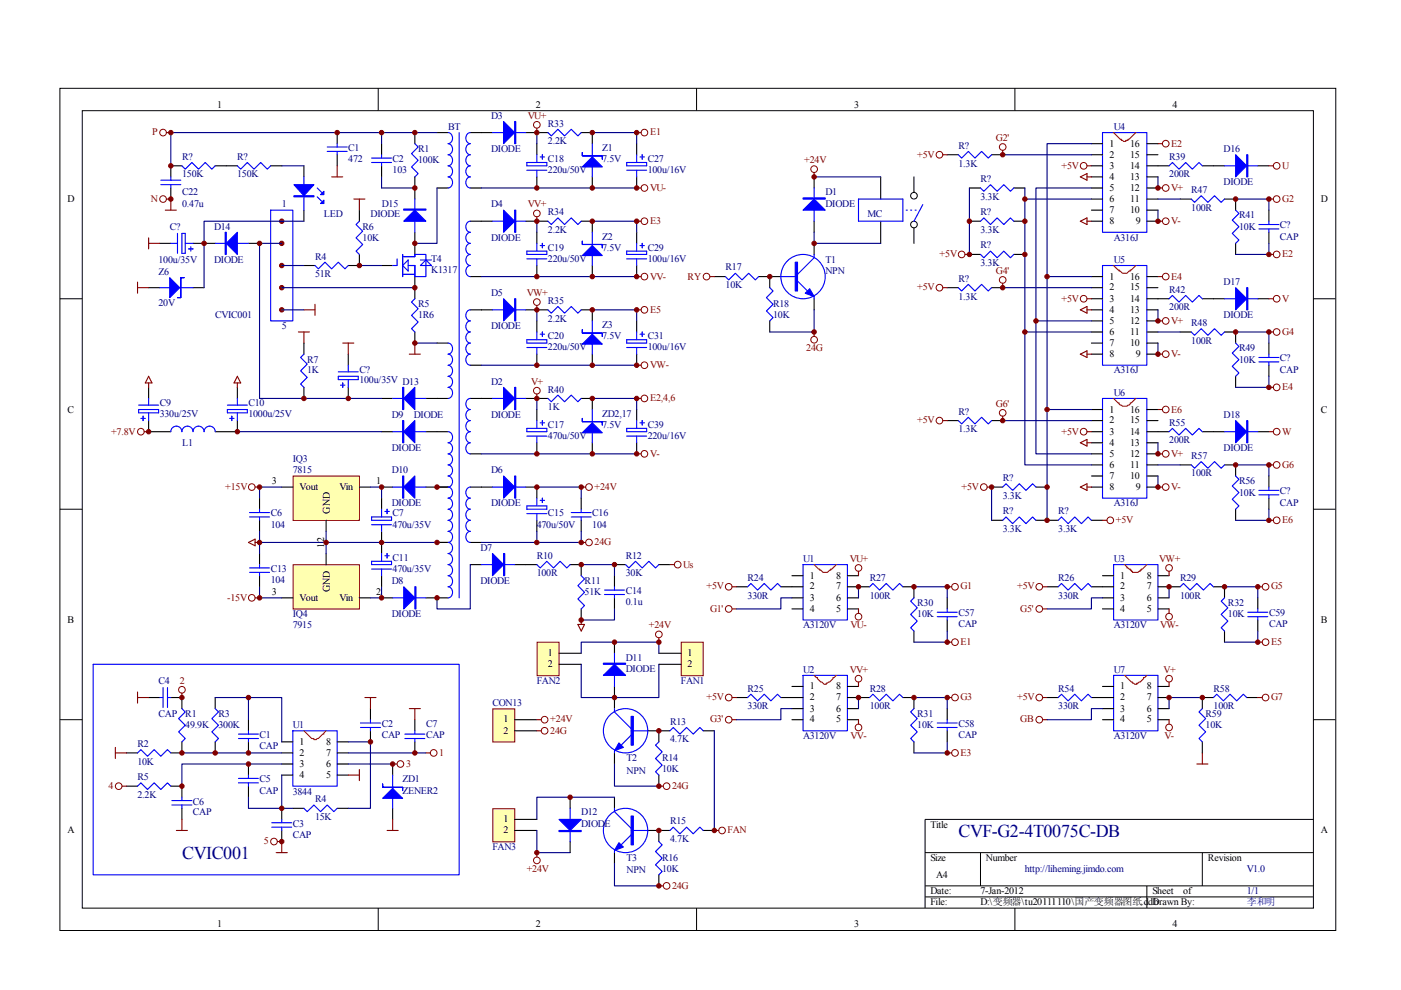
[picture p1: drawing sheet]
<svg xmlns="http://www.w3.org/2000/svg" width="297mm" height="210mm" viewBox="0 0 297 210" stroke-linecap="round" stroke-linejoin="round" font-family="sans-serif">
<defs><g id="words">
<g font-size="3.8" fill="#000080">
<text x="203.2" y="177.5">CVF-G2-4T0075C-DB</text>
<text x="38.6" y="182.2">CVIC001</text>
</g>
<g font-size="2.1">
<text x="46.1" y="22.9">1</text>
<text x="113.6" y="22.9">2</text>
<text x="181.1" y="22.9">3</text>
<text x="248.6" y="22.9">4</text>
<text x="235.2" y="31.1">1</text>
<text x="235.2" y="33.5">2</text>
<text x="235.2" y="35.7">3</text>
<text x="239.6" y="35.7">14</text>
<text x="239.6" y="33.5">15</text>
<text x="239.6" y="31.1">16</text>
<text x="235.2" y="38.1">4</text>
<text x="235.2" y="40.5">5</text>
<text x="239.6" y="40.5">12</text>
<text x="239.6" y="38.1">13</text>
<text x="14.3" y="42.8">D</text>
<text x="235.2" y="42.8">6</text>
<text x="235.2" y="45.1">7</text>
<text x="235.2" y="47.5">8</text>
<text x="239.6" y="45.1">10</text>
<text x="239.6" y="42.8">11</text>
<text x="240.8" y="47.5">9</text>
<text x="280.1" y="42.8">D</text>
<text x="235.2" y="59.3">1</text>
<text x="239.6" y="59.3">16</text>
<text x="235.2" y="61.6">2</text>
<text x="235.2" y="63.9">3</text>
<text x="239.6" y="63.9">14</text>
<text x="239.6" y="61.6">15</text>
<text x="235.2" y="66.3">4</text>
<text x="235.2" y="68.7">5</text>
<text x="235.2" y="71">6</text>
<text x="239.6" y="71">11</text>
<text x="239.6" y="68.7">12</text>
<text x="239.6" y="66.3">13</text>
<text x="235.2" y="73.3">7</text>
<text x="235.2" y="75.7">8</text>
<text x="239.6" y="73.3">10</text>
<text x="240.8" y="75.7">9</text>
<text x="14.3" y="87.5">C</text>
<text x="235.2" y="87.5">1</text>
<text x="235.2" y="89.8">2</text>
<text x="239.6" y="89.8">15</text>
<text x="239.6" y="87.5">16</text>
<text x="280.1" y="87.5">C</text>
<text x="235.2" y="92.1">3</text>
<text x="235.2" y="94.5">4</text>
<text x="239.6" y="94.5">13</text>
<text x="239.6" y="92.1">14</text>
<text x="235.2" y="96.9">5</text>
<text x="235.2" y="99.2">6</text>
<text x="235.2" y="101.5">7</text>
<text x="239.6" y="101.5">10</text>
<text x="239.6" y="99.2">11</text>
<text x="239.6" y="96.9">12</text>
<text x="57.7" y="102.7">3</text>
<text x="63.5" y="103.9">Vout</text>
<text x="72" y="103.9">Vin</text>
<text x="79.8" y="102.7">1</text>
<text x="235.2" y="103.9">8</text>
<text x="240.8" y="103.9">9</text>
<text x="69.9" y="108.9" transform="rotate(-90 69.9 108.9)">GND</text>
<text x="68.7" y="116.2" transform="rotate(-90 68.7 116.2)">1</text>
<text x="68.7" y="115" transform="rotate(-90 68.7 115)">2</text>
<text x="69.9" y="125.6" transform="rotate(-90 69.9 125.6)">GND</text>
<text x="171.7" y="122.7">1</text>
<text x="171.7" y="125">2</text>
<text x="177.3" y="125">7</text>
<text x="177.3" y="122.7">8</text>
<text x="237.5" y="122.7">1</text>
<text x="237.5" y="125">2</text>
<text x="243.2" y="125">7</text>
<text x="243.2" y="122.7">8</text>
<text x="57.7" y="126.2">3</text>
<text x="63.5" y="127.4">Vout</text>
<text x="72" y="127.4">Vin</text>
<text x="79.8" y="126.2">2</text>
<text x="171.7" y="127.4">3</text>
<text x="171.7" y="129.7">4</text>
<text x="177.3" y="129.7">5</text>
<text x="177.3" y="127.4">6</text>
<text x="237.5" y="127.4">3</text>
<text x="237.5" y="129.7">4</text>
<text x="243.2" y="129.7">5</text>
<text x="243.2" y="127.4">6</text>
<text x="14.3" y="132.1">B</text>
<text x="280.1" y="132.1">B</text>
<text x="116.2" y="139.1">1</text>
<text x="116.2" y="141.5">2</text>
<text x="145.8" y="139.1">1</text>
<text x="145.8" y="141.5">2</text>
<text x="171.7" y="146.1">1</text>
<text x="171.7" y="148.5">2</text>
<text x="177.3" y="148.5">7</text>
<text x="177.3" y="146.1">8</text>
<text x="237.5" y="146.1">1</text>
<text x="237.5" y="148.5">2</text>
<text x="243.2" y="148.5">7</text>
<text x="243.2" y="146.1">8</text>
<text x="106.8" y="153.2">1</text>
<text x="106.8" y="155.5">2</text>
<text x="171.7" y="150.9">3</text>
<text x="171.7" y="153.2">4</text>
<text x="177.3" y="153.2">5</text>
<text x="177.3" y="150.9">6</text>
<text x="237.5" y="150.9">3</text>
<text x="237.5" y="153.2">4</text>
<text x="243.2" y="153.2">5</text>
<text x="243.2" y="150.9">6</text>
<text x="63.5" y="157.9">1</text>
<text x="63.5" y="160.3">2</text>
<text x="69.2" y="160.3">7</text>
<text x="69.2" y="157.9">8</text>
<text x="63.5" y="162.6">3</text>
<text x="63.5" y="164.9">4</text>
<text x="69.2" y="164.9">5</text>
<text x="69.2" y="162.6">6</text>
<text x="14.3" y="176.7">A</text>
<text x="106.8" y="174.3">1</text>
<text x="106.8" y="176.7">2</text>
<text x="197.3" y="175.5">Title</text>
<text x="280.1" y="176.7">A</text>
<text x="197.3" y="182.6">Size</text>
<text x="209" y="182.6">Number</text>
<text x="256.1" y="182.6">Revision</text>
<text x="197.3" y="189.6">Date:</text>
<text x="197.3" y="192">File:</text>
<text x="198.5" y="186.1">A4</text>
<text x="207.9" y="189.6">7-Jan-2012</text>
<text x="207.9" y="192">D:\变频器\tu20111110\国产变频器图纸.ddb</text>
<text x="244.3" y="189.6">Sheet</text>
<text x="244.3" y="192">Drawn By:</text>
<text x="250.9" y="189.6">of</text>
<text x="46.1" y="196.6">1</text>
<text x="113.6" y="196.6">2</text>
<text x="181.1" y="196.6">3</text>
<text x="248.6" y="196.6">4</text>
</g>
<g font-size="2.1" fill="#800000">
<text x="32.3" y="28.7">P</text>
<text x="111.9" y="25.2">VU+</text>
<text x="137.8" y="28.7">E1</text>
<text x="211.2" y="29.9">G2'</text>
<text x="170.5" y="34.6">+24V</text>
<text x="194.5" y="33.5">+5V</text>
<text x="225" y="35.7">+5V</text>
<text x="248.3" y="31.1">E2</text>
<text x="271.9" y="35.7">U</text>
<text x="137.8" y="40.5">VU-</text>
<text x="248.3" y="40.5">V+</text>
<text x="32" y="42.8">N</text>
<text x="111.9" y="44">VV+</text>
<text x="137.8" y="47.5">E3</text>
<text x="248.3" y="47.5">V-</text>
<text x="271.9" y="42.8">G2</text>
<text x="137.8" y="59.3">VV-</text>
<text x="145.8" y="59.3">RY</text>
<text x="199.2" y="54.5">+5V</text>
<text x="211.2" y="58.1">G4'</text>
<text x="248.3" y="59.3">E4</text>
<text x="271.9" y="54.5">E2</text>
<text x="111.7" y="62.8">VW+</text>
<text x="194.5" y="61.6">+5V</text>
<text x="225" y="63.9">+5V</text>
<text x="271.9" y="63.9">V</text>
<text x="137.8" y="66.3">E5</text>
<text x="248.3" y="68.7">V+</text>
<text x="271.9" y="71">G4</text>
<text x="170.9" y="74.5">24G</text>
<text x="248.3" y="75.7">V-</text>
<text x="112.6" y="81.5">V+</text>
<text x="137.8" y="78.1">VW-</text>
<text x="271.9" y="82.7">E4</text>
<text x="137.8" y="85.1">E2,4,6</text>
<text x="194.5" y="89.8">+5V</text>
<text x="211.2" y="86.3">G6'</text>
<text x="248.3" y="87.5">E6</text>
<text x="23.5" y="92.1">+7.8V</text>
<text x="225" y="92.1">+5V</text>
<text x="271.9" y="92.1">W</text>
<text x="137.8" y="96.9">V-</text>
<text x="248.3" y="96.9">V+</text>
<text x="271.9" y="99.2">G6</text>
<text x="47.8" y="103.9">+15V</text>
<text x="126.1" y="103.9">+24V</text>
<text x="203.9" y="103.9">+5V</text>
<text x="248.3" y="103.9">V-</text>
<text x="236.6" y="110.9">+5V</text>
<text x="271.9" y="110.9">E6</text>
<text x="126.1" y="115.6">24G</text>
<text x="180.2" y="119.1">VU+</text>
<text x="245.8" y="119.1">VW+</text>
<text x="144.9" y="120.3">Us</text>
<text x="149.8" y="125">+5V</text>
<text x="203.6" y="125">G1</text>
<text x="215.6" y="125">+5V</text>
<text x="269.5" y="125">G5</text>
<text x="48.2" y="127.4">-15V</text>
<text x="150.5" y="129.7">G1'</text>
<text x="216.3" y="129.7">G5'</text>
<text x="137.6" y="133.2">+24V</text>
<text x="180.3" y="133.2">VU-</text>
<text x="203.6" y="136.8">E1</text>
<text x="246" y="133.2">VW-</text>
<text x="269.5" y="136.8">E5</text>
<text x="180.2" y="142.6">VV+</text>
<text x="246.7" y="142.6">V+</text>
<text x="38.1" y="145">2</text>
<text x="149.8" y="148.5">+5V</text>
<text x="203.6" y="148.5">G3</text>
<text x="215.6" y="148.5">+5V</text>
<text x="269.5" y="148.5">G7</text>
<text x="116.7" y="155.5">24G</text>
<text x="116.7" y="153.2">+24V</text>
<text x="150.5" y="153.2">G3'</text>
<text x="216.3" y="153.2">GB</text>
<text x="93.1" y="160.3">1</text>
<text x="180.3" y="156.7">VV-</text>
<text x="203.6" y="160.3">E3</text>
<text x="246.9" y="156.7">V-</text>
<text x="23" y="167.3">4</text>
<text x="86.1" y="162.6">3</text>
<text x="142.5" y="167.3">24G</text>
<text x="56" y="179">5</text>
<text x="154.3" y="176.7">FAN</text>
<text x="111.7" y="184.9">+24V</text>
<text x="142.5" y="188.4">24G</text>
</g>
<g font-size="2.1" fill="#000080">
<text x="95" y="27.5">BT</text>
<text x="104.1" y="25.2">D3</text>
<text x="116.2" y="26.9">R33</text>
<text x="236.1" y="27.5">U4</text>
<text x="38.6" y="33.9">R?</text>
<text x="50.3" y="33.9">R?</text>
<text x="73.8" y="32">C1</text>
<text x="73.8" y="34.4">472</text>
<text x="83.2" y="34.4">C2</text>
<text x="88.6" y="32.3">R1</text>
<text x="88.6" y="34.6">100K</text>
<text x="104.1" y="32.3">DIODE</text>
<text x="116.2" y="34.4">C18</text>
<text x="116.2" y="30.6">2.2K</text>
<text x="127.7" y="32">Z1</text>
<text x="127.7" y="34.4">7.5V</text>
<text x="137.3" y="34.4">C27</text>
<text x="203.2" y="31.5">R?</text>
<text x="203.2" y="35.3">1.3K</text>
<text x="247.9" y="33.9">R39</text>
<text x="259.4" y="32.3">D16</text>
<text x="38.6" y="37.6">150K</text>
<text x="38.6" y="41.4">C22</text>
<text x="50.3" y="37.6">150K</text>
<text x="83.2" y="36.7">103</text>
<text x="116.2" y="36.7">220u/50V</text>
<text x="137.3" y="36.7">100u/16V</text>
<text x="175" y="41.4">D1</text>
<text x="207.9" y="38.6">R?</text>
<text x="247.9" y="37.6">200R</text>
<text x="252.6" y="40.9">R47</text>
<text x="259.4" y="39.3">DIODE</text>
<text x="38.6" y="43.8">0.47u</text>
<text x="59.8" y="44">1</text>
<text x="68.7" y="46.1">LED</text>
<text x="78.6" y="46.1">DIODE</text>
<text x="80.9" y="43.8">D15</text>
<text x="104.1" y="44">D4</text>
<text x="116.2" y="45.6">R34</text>
<text x="175" y="43.8">DIODE</text>
<text x="183.9" y="46.1">MC</text>
<text x="207.9" y="42.3">3.3K</text>
<text x="207.9" y="45.6">R?</text>
<text x="252.6" y="44.7">100R</text>
<text x="262.7" y="46.3">R41</text>
<text x="36" y="48.7">C?</text>
<text x="45.4" y="48.7">D14</text>
<text x="76.9" y="48.7">R6</text>
<text x="76.9" y="51.1">10K</text>
<text x="104.1" y="51.1">DIODE</text>
<text x="116.2" y="53.2">C19</text>
<text x="116.2" y="49.4">2.2K</text>
<text x="127.7" y="50.8">Z2</text>
<text x="127.7" y="53.2">7.5V</text>
<text x="137.3" y="53.2">C29</text>
<text x="207.9" y="52.7">R?</text>
<text x="207.9" y="49.4">3.3K</text>
<text x="236.1" y="51.1">A316J</text>
<text x="262.7" y="48.7">10K</text>
<text x="271.4" y="48.4">C?</text>
<text x="271.4" y="50.8">CAP</text>
<text x="33.6" y="55.7">100u/35V</text>
<text x="33.6" y="58.3">Z6</text>
<text x="45.4" y="55.7">DIODE</text>
<text x="66.8" y="55">R4</text>
<text x="66.8" y="58.8">51R</text>
<text x="91.4" y="55.5">T4</text>
<text x="91.4" y="57.8">K1317</text>
<text x="116.2" y="55.5">220u/50V</text>
<text x="137.3" y="55.5">100u/16V</text>
<text x="153.8" y="57.3">R17</text>
<text x="175" y="55.7">T1</text>
<text x="175" y="58.1">NPN</text>
<text x="203.2" y="59.7">R?</text>
<text x="207.9" y="56.4">3.3K</text>
<text x="236.1" y="55.7">U5</text>
<text x="33.6" y="64.9">20V</text>
<text x="88.6" y="65.1">R5</text>
<text x="104.1" y="62.8">D5</text>
<text x="116.2" y="64.4">R35</text>
<text x="153.8" y="61.1">10K</text>
<text x="163.9" y="65.1">R18</text>
<text x="203.2" y="63.5">1.3K</text>
<text x="247.9" y="62.1">R42</text>
<text x="247.9" y="65.8">200R</text>
<text x="259.4" y="60.5">D17</text>
<text x="45.6" y="67.5">CVIC001</text>
<text x="59.8" y="69.8">5</text>
<text x="88.6" y="67.5">1R6</text>
<text x="104.1" y="69.8">DIODE</text>
<text x="116.2" y="71.9">C20</text>
<text x="116.2" y="68.2">2.2K</text>
<text x="127.7" y="69.6">Z3</text>
<text x="127.7" y="71.9">7.5V</text>
<text x="137.3" y="71.9">C31</text>
<text x="163.9" y="67.5">10K</text>
<text x="252.6" y="69.1">R48</text>
<text x="259.4" y="67.5">DIODE</text>
<text x="65.1" y="76.9">R7</text>
<text x="116.2" y="74.3">220u/50V</text>
<text x="137.3" y="74.3">100u/16V</text>
<text x="252.6" y="72.9">100R</text>
<text x="262.7" y="74.5">R49</text>
<text x="262.7" y="76.9">10K</text>
<text x="271.4" y="76.6">C?</text>
<text x="65.1" y="79.2">1K</text>
<text x="76.2" y="79">C?</text>
<text x="76.2" y="81.3">100u/35V D13</text>
<text x="104.1" y="81.5">D2</text>
<text x="116.2" y="83.2">R40</text>
<text x="236.1" y="79.2">A316J</text>
<text x="236.1" y="83.9">U6</text>
<text x="271.4" y="79">CAP</text>
<text x="33.9" y="86">C9</text>
<text x="33.9" y="88.4">330u/25V</text>
<text x="52.7" y="86">C10</text>
<text x="52.7" y="88.4">1000u/25V</text>
<text x="83.1" y="88.6">D9</text>
<text x="87.7" y="88.6">DIODE</text>
<text x="104.1" y="88.6">DIODE</text>
<text x="116.2" y="87">1K</text>
<text x="127.7" y="88.4">ZD2,17</text>
<text x="203.2" y="87.9">R?</text>
<text x="259.4" y="88.6">D18</text>
<text x="38.6" y="94.5">L1</text>
<text x="83.1" y="95.7">DIODE</text>
<text x="116.2" y="90.7">C17</text>
<text x="116.2" y="93.1">470u/50V</text>
<text x="127.7" y="90.7">7.5V</text>
<text x="137.3" y="90.7">C39</text>
<text x="137.3" y="93.1">220u/16V</text>
<text x="203.2" y="91.6">1.3K</text>
<text x="247.9" y="90.3">R55</text>
<text x="247.9" y="94">200R</text>
<text x="259.4" y="95.7">DIODE</text>
<text x="62.1" y="98">IQ3</text>
<text x="62.1" y="100.3">7815</text>
<text x="83.1" y="100.3">D10</text>
<text x="104.1" y="100.3">D6</text>
<text x="252.6" y="97.3">R57</text>
<text x="252.6" y="101">100R</text>
<text x="83.1" y="107.4">DIODE</text>
<text x="104.1" y="107.4">DIODE</text>
<text x="212.6" y="102">R?</text>
<text x="212.6" y="105.8">3.3K</text>
<text x="236.1" y="107.4">A316J</text>
<text x="262.7" y="102.7">R56</text>
<text x="262.7" y="105.1">10K</text>
<text x="271.4" y="104.8">C?</text>
<text x="271.4" y="107.2">CAP</text>
<text x="57.4" y="109.5">C6</text>
<text x="57.4" y="111.9">104</text>
<text x="83.2" y="109.5">C7</text>
<text x="83.2" y="111.9">470u/35V</text>
<text x="113.8" y="111.9">470u/50V</text>
<text x="116.2" y="109.5">C15</text>
<text x="125.6" y="109.5">C16</text>
<text x="125.6" y="111.9">104</text>
<text x="212.6" y="109.1">R?</text>
<text x="212.6" y="112.8">3.3K</text>
<text x="224.4" y="109.1">R?</text>
<text x="224.4" y="112.8">3.3K</text>
<text x="83.2" y="118.9">C11</text>
<text x="101.9" y="116.8">D7</text>
<text x="113.8" y="118.5">R10</text>
<text x="132.7" y="118.5">R12</text>
<text x="170.3" y="119.1">U1</text>
<text x="236.1" y="119.1">U3</text>
<text x="57.4" y="121.3">C13</text>
<text x="57.4" y="123.6">104</text>
<text x="83.1" y="123.9">D8</text>
<text x="83.2" y="121.3">470u/35V</text>
<text x="101.9" y="123.9">DIODE</text>
<text x="113.8" y="122.2">100R</text>
<text x="124" y="123.9">R11</text>
<text x="132.7" y="122.2">30K</text>
<text x="132.7" y="125.9">C14</text>
<text x="158.5" y="123.1">R24</text>
<text x="184.4" y="123.1">R27</text>
<text x="224.4" y="123.1">R26</text>
<text x="250.2" y="123.1">R29</text>
<text x="62.1" y="130.9">IQ4</text>
<text x="83.1" y="130.9">DIODE</text>
<text x="124" y="126.2">51K</text>
<text x="132.7" y="128.3">0.1u</text>
<text x="158.5" y="126.9">330R</text>
<text x="184.4" y="126.9">100R</text>
<text x="194.5" y="128.5">R30</text>
<text x="194.5" y="130.9">10K</text>
<text x="203.2" y="130.7">C57</text>
<text x="224.4" y="126.9">330R</text>
<text x="250.2" y="126.9">100R</text>
<text x="260.3" y="128.5">R32</text>
<text x="260.3" y="130.9">10K</text>
<text x="269.1" y="130.7">C59</text>
<text x="62.1" y="133.2">7915</text>
<text x="170.3" y="133.2">A3120V</text>
<text x="203.2" y="133">CAP</text>
<text x="236.1" y="133.2">A3120V</text>
<text x="269.1" y="133">CAP</text>
<text x="132.7" y="140.1">D11</text>
<text x="132.7" y="142.4">DIODE</text>
<text x="170.3" y="142.6">U2</text>
<text x="236.1" y="142.6">U7</text>
<text x="33.6" y="145">C4</text>
<text x="104.4" y="149.7">CON13</text>
<text x="113.8" y="145">FAN2</text>
<text x="144.4" y="145">FAN1</text>
<text x="158.5" y="146.7">R25</text>
<text x="184.4" y="146.7">R28</text>
<text x="224.4" y="146.7">R54</text>
<text x="257.3" y="146.7">R58</text>
<text x="33.6" y="152">CAP</text>
<text x="39.3" y="152">R1</text>
<text x="39.3" y="154.4">49.9K</text>
<text x="46.3" y="152">R3</text>
<text x="46.3" y="154.4">300K</text>
<text x="62.1" y="154.4">U1</text>
<text x="80.9" y="154.1">C2</text>
<text x="90.3" y="154.1">C7</text>
<text x="142.1" y="153.7">R13</text>
<text x="158.5" y="150.4">330R</text>
<text x="184.4" y="150.4">100R</text>
<text x="194.5" y="152">R31</text>
<text x="194.5" y="154.4">10K</text>
<text x="203.2" y="154.1">C58</text>
<text x="224.4" y="150.4">330R</text>
<text x="255.6" y="152">R59</text>
<text x="255.6" y="154.4">10K</text>
<text x="257.3" y="150.4">100R</text>
<text x="29.1" y="158.3">R2</text>
<text x="55" y="156.5">C1</text>
<text x="55" y="158.8">CAP</text>
<text x="80.9" y="156.5">CAP</text>
<text x="90.3" y="156.5">CAP</text>
<text x="132.8" y="161.4">T2</text>
<text x="140.4" y="161.4">R14</text>
<text x="142.1" y="157.4">4.7K</text>
<text x="170.3" y="156.7">A3120V</text>
<text x="203.2" y="156.5">CAP</text>
<text x="236.1" y="156.7">A3120V</text>
<text x="29.1" y="162.2">10K</text>
<text x="29.1" y="165.5">R5</text>
<text x="55" y="165.9">C5</text>
<text x="85.3" y="165.9">ZD1</text>
<text x="132.8" y="164">NPN</text>
<text x="140.4" y="163.8">10K</text>
<text x="29.1" y="169.2">2.2K</text>
<text x="40.9" y="170.6">C6</text>
<text x="40.9" y="172.9">CAP</text>
<text x="55" y="168.2">CAP</text>
<text x="62.1" y="168.5">3844</text>
<text x="66.8" y="170.1">R4</text>
<text x="66.8" y="173.8">15K</text>
<text x="85.3" y="168.2">ZENER2</text>
<text x="123.2" y="172.9">D12</text>
<text x="62.1" y="175.3">C3</text>
<text x="62.1" y="177.6">CAP</text>
<text x="123.2" y="175.3">DIODE</text>
<text x="142.1" y="174.8">R15</text>
<text x="142.1" y="178.6">4.7K</text>
<text x="104.4" y="180.2">FAN3</text>
<text x="132.8" y="182.6">T3</text>
<text x="132.8" y="185.2">NPN</text>
<text x="140.4" y="182.6">R16</text>
<text x="140.4" y="184.9">10K</text>
<text x="217.3" y="184.9">http://liheming.jimdo.com</text>
<text x="264.3" y="184.9">V1.0</text>
<text x="264.3" y="192">李和明</text>
<text x="264.3" y="189.6">1/1</text>
</g>
</g></defs>
<g fill="none" stroke="#000" stroke-width=".21">
<path d="M12.7 18.7h270.5v178.6h-270.5zM80.2 18.7v4.7M147.7 18.7v4.7M215.2 18.7v4.7M17.4 23.5h261.1v169h-261.1zM12.7 63.3h4.7M278.4 63.3h4.7M12.7 108h4.7M278.4 108h4.7M12.7 152.6h4.7M278.4 152.6h4.7M278.4 173.7h-82.3v18.8"/>
<path d="M80.2 192.5v4.7M147.7 192.5v4.7M196.1 180.8h82.3M196.1 187.8h82.3M196.1 190.2h82.3M207.9 180.8v7M215.2 192.5v4.7M243.2 187.8v4.7M254.9 180.8v7"/>
</g>
<g fill="none" stroke="#000" stroke-width=".23">
<path d="M36.2 39.9v2.3M38.6 35.2h-2.4v2.3M45.6 35.2h4.7M57.4 35.2h2.3M71.5 28.1v2.4M71.5 32.8v2.4M80.9 30.5v2.3M80.9 35.2v2.3M88 28.1v2.4M88 37.5v4.7M92.7 28.1h2.3M92.7 39.9h2.3"/>
<path d="M99.7 28.1h4.7M99.7 39.9h2.4M111.5 28.1h4.7M113.8 30.5v2.3M113.8 37.5v2.4M123.2 28.1h2.4v2.4M125.6 37.5v2.4M135 30.5v2.3M135 37.5v2.4M33.9 51.6h2.3M40.9 51.6h4.7M52.7 51.6h2.3"/>
<path d="M64.4 56.3h2.4M76.2 53.9v2.4h-2.4M76.2 44.6v2.3M80.9 56.3h2.3M88 49.3v4.6M88 58.6v4.7M99.7 58.6h2.4M99.7 46.9h4.7M111.5 46.9h4.7M113.8 49.3v2.3M113.8 56.3v2.3M123.2 46.9h2.4v2.4"/>
<path d="M125.6 56.3v2.3M135 49.3v2.3M135 56.3v2.3M31.5 61h2.4M40.9 61h2.4M64.4 72.7v2.4M73.8 75.1v2.3M88 70.4v2.3M92.7 72.7h2.3M99.7 77.4h2.4M99.7 65.7h4.7M111.5 65.7h4.7"/>
<path d="M113.8 68v2.4M113.8 75.1v2.3M123.2 65.7h2.4v2.3M125.6 75.1v2.3M135 68v2.4M135 75.1v2.3M31.5 82.1v2.4M31.5 89.2v2.3M50.3 82.1v2.4M50.3 89.2v2.3M64.4 82.1v2.4M73.8 82.1v2.4"/>
<path d="M80.9 84.5h2.3M80.9 91.5h2.3M90.3 84.5h4.7M90.3 91.5h4.7M99.7 84.5h4.7M99.7 96.2h2.4M111.5 84.5h4.7M113.8 86.8v2.4M113.8 93.9v2.3M123.2 84.5h2.4v2.3M125.6 93.9v2.3M135 86.8v2.4"/>
<path d="M135 93.9v2.3M80.9 105.6v2.4M80.9 112.7v4.7M80.9 103.3h2.3M90.3 103.3h4.7M92.7 115h2.3M99.7 103.3h4.7M99.7 115h2.4M99.7 119.7h2.4M109.1 119.7h2.4M111.5 103.3h2.3v2.3M113.8 110.3v2.4"/>
<path d="M80.9 122.1v2.3M80.9 126.8h2.3M90.3 126.8h4.7"/>
</g>
<g fill="none" stroke="#00f" stroke-width=".23">
<path d="M34.1 38.2h4.2M34.1 39.2h4.2M36.2 37.5v.7M36.2 39.2v.7M38.6 35.2l.7 .7 1.4-1.4 1.4 1.4 1.4-1.4 1.4 1.4 .7-.7M50.3 35.2l.7 .7 1.4-1.4 1.5 1.4 1.4-1.4 1.4 1.4 .7-.7M69.4 31.2h4.2M69.4 32.1h4.2M71.5 30.5v.7M71.5 32.1v.7M78.8 33.5h4.2M78.8 34.5h4.2"/>
<path d="M80.9 32.8v.7M80.9 34.5v.7M88 30.5l.7 .7-1.5 1.4 1.5 1.4-1.5 1.4 1.5 1.4-.7 .7M95 28.1a1.2 1.2 0 0 1 .9 1.2 1.2 1.2 0 0 1-.9 1.2 1.2 1.2 0 0 1 .9 1.1 1.2 1.2 0 0 1-.9 1.2 1.2 1.2 0 0 1 .9 1.2 1.2 1.2 0 0 1-.9 1.2 1.2 1.2 0 0 1 .9 1.1 1.2 1.2 0 0 1-.9 1.2 1.2 1.2 0 0 1 .9 1.2 1.2 1.2 0 0 1-.9 1.2M97.4 28.1v98.7M99.7 28.1a1.2 1.2 0 0 0-.9 1.2 1.2 1.2 0 0 0 .9 1.2 1.21 1.21 0 0 0-.9 1.1 1.21 1.21 0 0 0 .9 1.2 1.2 1.2 0 0 0-.9 1.2 1.2 1.2 0 0 0 .9 1.2 1.2 1.2 0 0 0-.9 1.1 1.2 1.2 0 0 0 .9 1.2 1.2 1.2 0 0 0-.9 1.2 1.2 1.2 0 0 0 .9 1.2M104.4 28.1h7.1M111.7 34.5h4.2v.7h-4.2zM111.7 36.1h4.2M113.8 32.8v1.7M113.8 36.1v1.4M114.5 33.3h1"/>
<path d="M115 32.8v.9M116.2 28.1l.7 .7 1.4-1.4 1.4 1.4 1.4-1.4 1.4 1.4 .7-.7M125.6 30.5v7M132.9 34.5h4.2v.7h-4.2zM132.9 36.1h4.2M135 32.8v1.7M135 36.1v1.4M135.7 33.3h.9M136.2 32.8v.9M36.2 51.6h1.4M37.6 49.5v4.2M38.6 49.5h.7v4.2h-.7z"/>
<path d="M39.3 51.6h1.6M40 52.8h.9M40.4 52.3v.9M45.6 51.6h7.1M57.4 44.6h4.7v23.4h-4.7zM66.8 56.3l.7 .7 1.4-1.4 1.4 1.4 1.4-1.4 1.4 1.4 .7-.7M76.2 46.9l-.7 .7 1.4 1.4-1.4 1.4 1.4 1.4-1.4 1.4 .7 .7M84.2 54.9v1.4h-1M85.4 54.4h2.6v-.5h2.3v4.7h-2.3v-2.3h-1.5M85.4 53.9v4.7M85.4 58.2h2.6M85.4 56.3l1.1-1.2v2.4z"/>
<path d="M88 42.2v7.1M89.1 56.3l1.2-1.2 1.2 1.2zM89.1 55.1h2.4M99.7 46.9a1.21 1.21 0 0 0-.9 1.2 1.21 1.21 0 0 0 .9 1.2 1.2 1.2 0 0 0-.9 1.1 1.2 1.2 0 0 0 .9 1.2 1.2 1.2 0 0 0-.9 1.2 1.2 1.2 0 0 0 .9 1.1 1.2 1.2 0 0 0-.9 1.2 1.2 1.2 0 0 0 .9 1.2 1.2 1.2 0 0 0-.9 1.2 1.2 1.2 0 0 0 .9 1.1M104.4 46.9h7.1M111.7 53.2h4.2v.7h-4.2zM111.7 54.9h4.2M113.8 51.6v1.6M113.8 54.9v1.4M114.5 52.1h1M115 51.6v.9M116.2 46.9l.7 .7 1.4-1.4 1.4 1.4 1.4-1.4 1.4 1.4 .7-.7"/>
<path d="M125.6 49.3v7M132.9 53.2h4.2v.7h-4.2zM132.9 54.9h4.2M135 51.6v1.6M135 54.9v1.4M135.7 52.1h.9M136.2 51.6v.9M33.9 61h7M64.4 75.1l-.7 .7 1.4 1.4-1.4 1.4 1.4 1.4-1.4 1.4 .7 .7M71.7 79.8h4.3v.7h-4.3zM71.7 78.8h4.3M73.8 77.4v1.4"/>
<path d="M88 63.3l-.8 .7 1.5 1.5-1.5 1.4 1.5 1.4-1.5 1.4 .8 .7M95 72.7a1.2 1.2 0 0 1 .9 1.2 1.2 1.2 0 0 1-.9 1.2 1.2 1.2 0 0 1 .9 1.2 1.2 1.2 0 0 1-.9 1.1 1.2 1.2 0 0 1 .9 1.2 1.2 1.2 0 0 1-.9 1.2 1.2 1.2 0 0 1 .9 1.2 1.2 1.2 0 0 1-.9 1.1 1.2 1.2 0 0 1 .9 1.2 1.2 1.2 0 0 1-.9 1.2M99.7 65.7a1.2 1.2 0 0 0-.9 1.2 1.2 1.2 0 0 0 .9 1.1 1.2 1.2 0 0 0-.9 1.2 1.2 1.2 0 0 0 .9 1.2 1.2 1.2 0 0 0-.9 1.2 1.2 1.2 0 0 0 .9 1.1 1.2 1.2 0 0 0-.9 1.2 1.2 1.2 0 0 0 .9 1.2 1.2 1.2 0 0 0-.9 1.2 1.2 1.2 0 0 0 .9 1.1M104.4 65.7h7.1M111.7 72h4.2v.7h-4.2zM111.7 73.7h4.2M113.8 70.4v1.6M113.8 73.7v1.4M114.5 70.9h1M115 70.4v.9M116.2 65.7l.7 .7 1.4-1.4 1.4 1.4 1.4-1.4 1.4 1.4 .7-.7M125.6 68v7.1"/>
<path d="M132.9 72h4.2v.7h-4.2zM132.9 73.7h4.2M135 70.4v1.6M135 73.7v1.4M135.7 70.9h.9M136.2 70.4v.9M29.4 86.8h4.2v.7h-4.2zM29.4 85.9h4.2M29.9 88.7h.9M30.3 88.2v1M31.5 84.5v1.4M31.5 87.5v1.7"/>
<path d="M48.2 85.9h4.2M48.2 86.8h4.2v.7h-4.2zM48.7 88.7h.9M49.1 88.2v1M50.3 84.5v1.4M50.3 87.5v1.7M72.2 81.7h.9M72.7 81.2v.9M73.8 80.5v1.6M83.2 84.5h7.1M83.2 91.5h7.1M95 91.5a1.2 1.2 0 0 1 .9 1.2 1.2 1.2 0 0 1-.9 1.2 1.2 1.2 0 0 1 .9 1.2 1.2 1.2 0 0 1-.9 1.1"/>
<path d="M95 96.2a1.2 1.2 0 0 1 .9 1.2 1.2 1.2 0 0 1-.9 1.2 1.2 1.2 0 0 1 .9 1.1 1.2 1.2 0 0 1-.9 1.2 1.2 1.2 0 0 1 .9 1.2 1.2 1.2 0 0 1-.9 1.2 1.2 1.2 0 0 1 .9 1.1 1.2 1.2 0 0 1-.9 1.2 1.2 1.2 0 0 1 .9 1.2 1.2 1.2 0 0 1-.9 1.2 1.2 1.2 0 0 1 .9 1.1 1.2 1.2 0 0 1-.9 1.2 1.2 1.2 0 0 1 .9 1.2 1.2 1.2 0 0 1-.9 1.2 1.2 1.2 0 0 1 .9 1.1 1.2 1.2 0 0 1-.9 1.2 1.2 1.2 0 0 1 .9 1.2 1.2 1.2 0 0 1-.9 1.2 1.2 1.2 0 0 1 .9 1.1 1.2 1.2 0 0 1-.9 1.2 1.2 1.2 0 0 1 .9 1.2 1.2 1.2 0 0 1-.9 1.2 1.2 1.2 0 0 1 .9 1.1 1.2 1.2 0 0 1-.9 1.2 1.2 1.2 0 0 1 .9 1.2 1.2 1.2 0 0 1-.9 1.2M99.7 84.5a1.2 1.2 0 0 0-.9 1.2 1.2 1.2 0 0 0 .9 1.1 1.2 1.2 0 0 0-.9 1.2 1.2 1.2 0 0 0 .9 1.2 1.2 1.2 0 0 0-.9 1.2 1.2 1.2 0 0 0 .9 1.1 1.2 1.2 0 0 0-.9 1.2 1.2 1.2 0 0 0 .9 1.2 1.2 1.2 0 0 0-.9 1.2 1.2 1.2 0 0 0 .9 1.1M104.4 84.5h7.1M111.7 90.8h4.2v.7h-4.2zM111.7 92.5h4.2M113.8 89.2v1.6M113.8 92.5v1.4M114.5 89.6h1M115 89.2v.9M116.2 84.5l.7 .7 1.4-1.4 1.4 1.4 1.4-1.4 1.4 1.4 .7-.7M125.6 86.8v7.1M132.9 90.8h4.2v.7h-4.2z"/>
<path d="M132.9 92.5h4.2M135 89.2v1.6M135 92.5v1.4M135.7 89.6h.9M136.2 89.2v.9M78.8 119h4.2v.7h-4.2zM78.8 109.6h4.2v.7h-4.2zM78.8 111.3h4.2M80.9 108v1.6M80.9 111.3v1.4M80.9 117.4v1.6M81.6 108.4h.9"/>
<path d="M81.6 117.8h.9M82.1 108v.9M82.1 117.4v.9M83.2 103.3h7.1M99.7 103.3a1.2 1.2 0 0 0-.9 1.1 1.2 1.2 0 0 0 .9 1.2 1.2 1.2 0 0 0-.9 1.2 1.2 1.2 0 0 0 .9 1.2 1.21 1.21 0 0 0-.9 1.1 1.21 1.21 0 0 0 .9 1.2 1.2 1.2 0 0 0-.9 1.2 1.2 1.2 0 0 0 .9 1.2 1.2 1.2 0 0 0-.9 1.1 1.2 1.2 0 0 0 .9 1.2M102.1 119.7h7M104.4 103.3h7.1M111.7 107.3h4.2v.7h-4.2zM111.7 108.9h4.2M113.8 105.6v1.7M113.8 108.9v1.4M114.5 106.1h1"/>
<path d="M115 105.6v1M78.8 120.7h4.2M80.9 120.7v1.4M83.2 126.8h7.1"/>
</g>
<g fill="#00f" stroke="#00f" stroke-width=".23">
<path d="M85.6 46.9l2.4-2.3 2.3 2.3z"/>
<path d="M85.6 84.5l2.4-2.4v4.7z"/>
<path d="M48 51.6l2.3-2.3v4.6z"/>
<path d="M36 58.9l2.1 2.1-2.1 2.1z"/>
<path d="M106.8 25.8l2.3 2.3-2.3 2.4z"/>
<path d="M106.8 44.6l2.3 2.3-2.3 2.4z"/>
<path d="M106.8 63.3l2.3 2.4-2.3 2.3z"/>
<path d="M106.8 82.1l2.3 2.4-2.3 2.3z"/>
<path d="M106.8 100.9l2.3 2.4-2.3 2.3z"/>
<path d="M123.5 35.4l2.1-2.1 2.1 2.1z"/>
<path d="M123.5 54.2l2.1-2.1 2.1 2.1z"/>
<path d="M123.5 73l2.1-2.1 2.1 2.1z"/>
<path d="M123.5 91.8l2.1-2.2 2.1 2.2z"/>
<path d="M85.6 124.4l2.4 2.4-2.4 2.3z"/>
<path d="M104.4 117.4l2.4 2.3-2.4 2.4z"/>
<path d="M85.6 103.3l2.4-2.4v4.7z"/>
<path d="M85.6 91.5l2.4-2.3v4.7z"/>
<path d="M85.6 44.3h4.7v.3h-4.7z" fill-rule="evenodd"/>
<path d="M85.4 82.1h.2v4.7h-.2z" fill-rule="evenodd"/>
<path d="M47.7 49.3h.3v4.6h-.3z" fill-rule="evenodd"/>
<path d="M38.3 58.9v4.2h-.7h.7v-4.2h.7z" fill-rule="evenodd"/>
<path d="M109.1 25.8h.3v4.7h-.3z" fill-rule="evenodd"/>
<path d="M109.1 44.6h.3v4.7h-.3z" fill-rule="evenodd"/>
<path d="M109.1 63.3h.3v4.7h-.3z" fill-rule="evenodd"/>
<path d="M109.1 82.1h.3v4.7h-.3z" fill-rule="evenodd"/>
<path d="M109.1 100.9h.3v4.7h-.3z" fill-rule="evenodd"/>
<path d="M123.5 32.3v.7h4.2v.7v-.7h-4.2z" fill-rule="evenodd"/>
<path d="M123.5 51.1v.7h4.2v.7v-.7h-4.2z" fill-rule="evenodd"/>
<path d="M123.5 69.9v.7h4.2v.7v-.7h-4.2z" fill-rule="evenodd"/>
<path d="M123.5 88.7v.7h4.2v.7v-.7h-4.2z" fill-rule="evenodd"/>
<path d="M88 124.4h.2v4.7h-.2z" fill-rule="evenodd"/>
<path d="M106.8 117.4h.2v4.7h-.2z" fill-rule="evenodd"/>
<path d="M85.4 100.9h.2v4.7h-.2z" fill-rule="evenodd"/>
<path d="M85.4 89.2h.2v4.7h-.2z" fill-rule="evenodd"/>
</g>
<g fill="#800000" stroke="#800000" stroke-width=".21">
<circle cx="59.7" cy="56.3" r=".47"/>
<circle cx="59.7" cy="51.6" r=".47"/>
<circle cx="59.7" cy="46.9" r=".47"/>
<circle cx="59.7" cy="61" r=".47"/>
<circle cx="59.7" cy="65.7" r=".47"/>
<circle cx="36.2" cy="42.2" r=".47"/>
<circle cx="88" cy="61" r=".47"/>
<circle cx="76.2" cy="56.3" r=".47"/>
<circle cx="36.2" cy="35.2" r=".47"/>
<circle cx="36.2" cy="28.1" r=".47"/>
<circle cx="88" cy="28.1" r=".47"/>
<circle cx="88" cy="51.6" r=".47"/>
<circle cx="80.9" cy="28.1" r=".47"/>
<circle cx="88" cy="72.7" r=".47"/>
<circle cx="55" cy="51.6" r=".47"/>
<circle cx="88" cy="39.9" r=".47"/>
<circle cx="64.4" cy="84.5" r=".47"/>
<circle cx="73.8" cy="84.5" r=".47"/>
<circle cx="92.7" cy="103.3" r=".47"/>
</g>
<g fill="none" stroke="#800000" stroke-width=".21">
<circle cx="34.6" cy="28.1" r=".7"/>
<circle cx="113.8" cy="26.5" r=".71"/>
<circle cx="136.6" cy="39.9" r=".7"/>
<circle cx="34.6" cy="42.2" r=".7"/>
<circle cx="113.8" cy="45.3" r=".71"/>
<circle cx="136.6" cy="58.6" r=".7"/>
<circle cx="113.8" cy="64" r=".71"/>
<circle cx="136.6" cy="77.4" r=".7"/>
<circle cx="113.8" cy="82.8" r=".71"/>
<circle cx="136.6" cy="96.2" r=".71"/>
<circle cx="124.9" cy="115" r=".7"/>
<circle cx="124.9" cy="103.3" r=".7"/>
</g>
<g fill="none" stroke="#800000" stroke-width=".23">
<path d="M35.3 28.1h.9M70.3 37.5h2.4M71.5 35.2v2.3M113.8 27.2v.9M135 39.9h.9M29.2 59.8v2.4M31.5 50.4v2.4M31.5 51.6h2.4M35 44.6h2.4M35.3 42.2h.9v2.4M75 42.2h2.4M76.2 42.2v2.4"/>
<path d="M113.8 46v.9M135 58.6h.9M29.2 61h2.3M63.3 70.4h2.3M64.4 65.7h2.4M64.4 70.4v2.3M66.8 64.5v2.4M72.7 72.7h2.3M73.8 72.7v2.4M86.8 75.1h2.3M88 72.7v2.4M113.8 64.8v.9"/>
<path d="M135 77.4h.9M113.8 83.5v1M135 96.2h.9M123.2 103.3h1M123.2 115h1"/>
</g>
<path d="M80.9 37.5v2.4h7.1M80.9 28.1v2.4M92.7 28.1h-56.5v7.1M92.7 39.9v11.7h-4.7M59.7 46.9h-16.4v4.7M59.7 51.6h-4.7v32.9h25.9M59.7 56.3h4.7M76.2 56.3h4.7M59.7 61h28.3M59.7 65.7h4.7M88 72.7h4.7M113.8 112.7v2.3h-11.7" fill="none" stroke="#000080" stroke-width=".23"/>
<path d="M62.2 101h14v9.3h-14z" fill="#ffffb0"/>
<path d="M62.1 100.9h14.1v9.4h-14.1z" fill="none" stroke="#800000" stroke-width=".21"/>
<path d="M59.7 103.3h2.4M69.1 110.3v2.4M76.2 103.3h2.3" fill="none" stroke="#000" stroke-width=".23"/>
<path d="M62.2 119.8h14v9.3h-14z" fill="#ffffb0"/>
<g fill="none" stroke="#800000" stroke-width=".21">
<path d="M62.1 119.7h14.1v9.4h-14.1z"/>
<circle cx="199.2" cy="32.8" r=".71"/>
<circle cx="212.6" cy="31.2" r=".71"/>
<circle cx="229.8" cy="35.2" r=".71"/>
<circle cx="247.2" cy="30.5" r=".7"/>
<circle cx="247.2" cy="39.9" r=".7"/>
<circle cx="270.7" cy="35.2" r=".71"/>
<circle cx="203.9" cy="53.9" r=".7"/>
<circle cx="212.6" cy="59.3" r=".71"/>
<circle cx="247.2" cy="46.9" r=".7"/>
<circle cx="247.2" cy="58.6" r=".7"/>
<circle cx="270.7" cy="53.9" r=".7"/>
<circle cx="270.7" cy="42.2" r=".7"/>
<circle cx="199.2" cy="61" r=".7"/>
<circle cx="229.8" cy="63.3" r=".71"/>
<circle cx="247.2" cy="68" r=".71"/>
<circle cx="247.2" cy="75.1" r=".7"/>
<circle cx="270.7" cy="70.4" r=".7"/>
<circle cx="270.7" cy="63.3" r=".7"/>
<circle cx="29.9" cy="91.5" r=".7"/>
<circle cx="199.2" cy="89.2" r=".7"/>
<circle cx="212.6" cy="87.5" r=".71"/>
<circle cx="229.8" cy="91.5" r=".71"/>
<circle cx="247.2" cy="96.2" r=".71"/>
<circle cx="247.2" cy="86.8" r=".7"/>
<circle cx="270.7" cy="82.1" r=".71"/>
<circle cx="270.7" cy="98.6" r=".71"/>
<circle cx="270.7" cy="91.5" r=".7"/>
<circle cx="53.4" cy="103.3" r=".7"/>
<circle cx="143.7" cy="119.7" r=".71"/>
<circle cx="208.6" cy="103.3" r=".71"/>
<circle cx="235.4" cy="110.3" r=".71"/>
<circle cx="247.2" cy="103.3" r=".7"/>
<circle cx="270.7" cy="110.3" r=".71"/>
<circle cx="53.4" cy="126.8" r=".71"/>
<circle cx="154.5" cy="129.1" r=".71"/>
<circle cx="154.5" cy="124.4" r=".71"/>
<circle cx="182" cy="130.7" r=".7"/>
<circle cx="182" cy="120.4" r=".7"/>
<circle cx="202.5" cy="124.4" r=".71"/>
<circle cx="202.5" cy="136.2" r=".71"/>
<circle cx="220.3" cy="129.1" r=".71"/>
<circle cx="220.3" cy="124.4" r=".71"/>
<circle cx="247.9" cy="130.8" r=".71"/>
<circle cx="247.9" cy="120.4" r=".71"/>
<circle cx="268.3" cy="124.4" r=".71"/>
<circle cx="268.3" cy="136.2" r=".71"/>
<circle cx="38.6" cy="146.3" r=".71"/>
<circle cx="92" cy="159.6" r=".71"/>
<circle cx="154.5" cy="152.6" r=".71"/>
<circle cx="154.5" cy="147.9" r=".71"/>
<circle cx="182" cy="154.2" r=".71"/>
<circle cx="182" cy="143.9" r=".71"/>
<circle cx="202.5" cy="159.6" r=".71"/>
<circle cx="202.5" cy="147.9" r=".71"/>
<circle cx="220.3" cy="152.6" r=".71"/>
<circle cx="220.3" cy="147.9" r=".71"/>
<circle cx="247.9" cy="154.2" r=".71"/>
<circle cx="247.9" cy="143.9" r=".71"/>
<circle cx="268.3" cy="147.9" r=".71"/>
<circle cx="25.2" cy="166.7" r=".71"/>
<circle cx="58.1" cy="178.4" r=".7"/>
<circle cx="84.9" cy="162" r=".7"/>
</g>
<g fill="none" stroke="#000" stroke-width=".23">
<path d="M200.8 32.8h2.4M205.5 39.9h2.4M210.2 32.8h2.4M214.9 39.9h2.4M231.4 30.5h2.4M231.4 32.8h2.4M231.4 35.2h2.4M231.4 37.5h2.4M231.4 39.9h2.4M243.2 30.5h2.3M243.2 32.8h2.3M243.2 35.2h4.7"/>
<path d="M243.2 37.5h2.3M243.2 39.9h2.3M254.9 35.2h4.7M266.7 35.2h2.3M205.5 46.9h2.4M205.5 53.9h2.4M214.9 46.9h2.4M214.9 53.9h2.4M231.4 42.2h2.4M231.4 44.6h2.4M231.4 46.9h2.4M231.4 58.6h2.4"/>
<path d="M243.2 42.2h2.3M243.2 44.6h2.3M243.2 46.9h2.3M243.2 58.6h2.3M250.2 42.2h2.4M259.6 42.2h2.4v2.4M262 51.6v2.3M269 44.6v2.3M269 49.3v2.3M200.8 61h2.4M210.2 61h2.4M231.4 61h2.4"/>
<path d="M231.4 63.3h2.4M231.4 65.7h2.4M231.4 68h2.4M231.4 70.4h2.4M231.4 72.7h2.4M231.4 75.1h2.4M243.2 61h2.3M243.2 63.3h4.7M243.2 65.7h2.3M243.2 68h2.3M243.2 70.4h2.3M243.2 72.7h2.3"/>
<path d="M243.2 75.1h2.3M250.2 70.4h2.4M254.9 63.3h4.7M259.6 70.4h2.4v2.3M262 79.8v2.3M266.7 63.3h2.3M269 72.7v2.4M269 77.4v2.4M31.5 91.5h4.7M45.6 91.5h4.7M200.8 89.2h2.4M210.2 89.2h2.4"/>
<path d="M231.4 91.5h2.4M231.4 86.8h2.4M231.4 89.2h2.4M231.4 93.9h2.4M231.4 96.2h2.4M231.4 98.6h2.4M243.2 91.5h4.7M243.2 86.8h2.3M243.2 89.2h2.3M243.2 93.9h2.3M243.2 96.2h2.3M243.2 98.6h2.3"/>
<path d="M250.2 98.6h2.4M254.9 91.5h4.7M259.6 98.6h2.4v2.3M266.7 91.5h2.3M55 105.6v2.4M55 110.3v2.4M55 117.4v2.3M69.1 117.4v2.3M111.5 119.7h2.3M120.9 119.7h2.3v2.4M130.3 119.7h2.3M139.7 119.7h2.3"/>
<path d="M210.2 103.3h2.4M210.2 110.3h2.4M219.6 103.3h2.4M219.6 110.3h4.7M231.4 100.9h2.4M231.4 103.3h2.4M231.4 110.3h2.4M243.2 100.9h2.3M243.2 103.3h2.3M262 108v2.3M269 100.9v2.4M269 105.6v2.4"/>
<path d="M55 122.1v2.3M59.7 126.8h2.4M76.2 126.8h2.3M123.2 129.1v2.4M130.3 122.1v2.3M130.3 126.8v2.3M156.2 124.4h2.3M165.6 124.4h4.7M167.9 126.8h2.4M167.9 122.1h2.4M167.9 129.1h2.4M179.7 126.8h2.3"/>
<path d="M179.7 122.1h2.3M179.7 124.4h4.7M179.7 129.1h2.3M191.4 124.4h2.4v2.4M193.8 133.8v2.4M200.8 126.8v2.3M200.8 131.5v2.3M222 124.4h2.3M231.4 124.4h4.7M233.8 126.8h2.3M233.8 122.1h2.3M233.8 129.1h2.3"/>
<path d="M245.5 126.8h2.4M245.5 122.1h2.4M245.5 124.4h4.7M245.5 129.1h2.4M257.3 124.4h2.3v2.4M259.6 133.8v2.4M266.7 126.8v2.3M266.7 131.5v2.3M26.8 159.6h2.4M31.5 147.9h2.4M36.2 147.9h2.4v2.3M38.6 157.3v2.3h-2.4"/>
<path d="M45.6 147.9v2.3M45.6 157.3v2.3M52.7 152.6v2.3M52.7 157.3v2.3M59.7 157.3h2.4M59.7 159.6h2.4M71.5 157.3h2.3M71.5 159.6h2.3M78.5 150.2v2.4M78.5 154.9v2.4M88 152.6v2.3M88 157.3v2.3"/>
<path d="M139.7 154.9h2.3M149.1 154.9h2.3M156.2 147.9h2.3M165.6 147.9h4.7M167.9 145.5h2.4M167.9 150.2h2.4M167.9 152.6h2.4M179.7 145.5h2.3M179.7 147.9h4.7M179.7 150.2h2.3M179.7 152.6h2.3M191.4 147.9h2.4v2.3"/>
<path d="M193.8 157.3v2.3M200.8 150.2v2.4M200.8 154.9v2.4M222 147.9h2.3M231.4 147.9h4.7M233.8 145.5h2.3M233.8 150.2h2.3M233.8 152.6h2.3M245.5 145.5h2.4M245.5 147.9h2.4M245.5 150.2h2.4M245.5 152.6h2.4"/>
<path d="M254.9 157.3v2.3M257.3 147.9h-2.4v2.3M264.3 147.9h2.4M26.8 166.7h2.4M36.2 166.7h2.4v2.3M38.6 171.4v2.3M52.7 162v2.3M52.7 166.7v2.3M59.7 162h2.4M59.7 164.3h2.4M59.7 171.4v2.3M59.7 176.1v2.3"/>
<path d="M62.1 171.4h2.3M71.5 162h2.3M71.5 164.3h2.3M71.5 171.4h2.3M83.2 162v2.3M83.2 171.4v2.3M142 176.1h-2.3v2.3M149.1 176.1h2.3M139.7 185.5v2.3"/>
</g>
<g fill="none" stroke="#00f" stroke-width=".23">
<path d="M203.2 32.8l.7 .7 1.4-1.4 1.4 1.4 1.4-1.4 1.4 1.4 .7-.7M207.9 39.9l.7 .7 1.4-1.4 1.4 1.4 1.4-1.4 1.4 1.4 .7-.7M233.8 28.1h9.4v21.2h-9.4zM247.9 35.2l.7-.7 1.4 1.4 1.4-1.4 1.4 1.4 1.4-1.4 .7 .7M259.6 35.2h7.1M207.9 53.9l.7 .8 1.4-1.5 1.4 1.5 1.4-1.5 1.4 1.5 .7-.8M207.9 46.9l.7-.7 1.4 1.4 1.4-1.4 1.4 1.4 1.4-1.4 .7 .7M233.8 56.3h9.4v21.1h-9.4zM252.6 42.2l.7 .7 1.4-1.4 1.4 1.4 1.4-1.4 1.4 1.4 .7-.7M262 44.6l.7 .7-1.4 1.4 1.4 1.4-1.4 1.4 1.4 1.4-.7 .7M266.9 47.6h4.2M266.9 48.5h4.2"/>
<path d="M269 46.9v.7M269 48.5v.8M203.2 61l.7 .7 1.4-1.4 1.4 1.4 1.4-1.4 1.4 1.4 .7-.7M247.9 63.3l.7-.7 1.4 1.4 1.4-1.4 1.4 1.4 1.4-1.4 .7 .7M252.6 70.4l.7 .7 1.4-1.4 1.4 1.4 1.4-1.4 1.4 1.4 .7-.7M259.6 63.3h7.1M262 72.7l.7 .7-1.4 1.5 1.4 1.4-1.4 1.4 1.4 1.4-.7 .7M266.9 75.8h4.2M266.9 76.7h4.2M269 75.1v.7M269 76.7v.7M36.2 91.5a1.17 1.17 0 0 1 1.2-1.1 1.17 1.17 0 0 1 1.2 1.1 1.18 1.18 0 0 1 1.1-1.1 1.18 1.18 0 0 1 1.2 1.1 1.17 1.17 0 0 1 1.2-1.1 1.17 1.17 0 0 1 1.2 1.1 1.18 1.18 0 0 1 1.2-1.1 1.18 1.18 0 0 1 1.1 1.1"/>
<path d="M203.2 89.2l.7 .7 1.4-1.4 1.4 1.4 1.4-1.4 1.4 1.4 .7-.7M233.8 84.5h9.4v21.1h-9.4zM247.9 91.5l.7-.7 1.4 1.4 1.4-1.4 1.4 1.4 1.4-1.4 .7 .7M252.6 98.6l.7 .7 1.4-1.4 1.4 1.4 1.4-1.4 1.4 1.4 .7-.7M259.6 91.5h7.1M52.9 109.6h4.2M52.9 108.7h4.2M55 108v.7M55 109.6v.7M55 119.7v.7M113.8 119.7l.7 .7 1.4-1.4 1.4 1.4 1.5-1.4 1.4 1.4 .7-.7M132.6 119.7l.7 .7 1.4-1.4 1.5 1.4 1.4-1.4 1.4 1.4 .7-.7"/>
<path d="M170.3 119.7h9.4v11.8h-9.4zM212.6 103.3l.7-.7 1.4 1.4 1.4-1.4 1.4 1.4 1.4-1.4 .7 .7M212.6 110.3l.7-.7 1.4 1.4 1.4-1.4 1.4 1.4 1.4-1.4 .7 .7M224.3 110.3l.8-.7 1.4 1.4 1.4-1.4 1.4 1.4 1.4-1.4 .7 .7M236.1 119.7h9.4v11.8h-9.4zM262 100.9l.7 .7-1.4 1.4 1.4 1.4-1.4 1.5 1.4 1.4-.7 .7M266.9 104h4.2M266.9 104.9h4.2M269 103.3v.7M269 104.9v.7M52.9 121.4h4.2M52.9 120.4h4.2"/>
<path d="M55 121.4v.7M123.2 122.1l.7 .7-1.4 1.4 1.4 1.4-1.4 1.4 1.4 1.4-.7 .7M128.2 125.1h4.2M128.2 126.1h4.2M130.3 124.4v.7M130.3 126.1v.7M158.5 124.4l.7-.7 1.4 1.4 1.4-1.4 1.4 1.4 1.5-1.4 .7 .7M184.4 124.4l.7-.7 1.4 1.4 1.4-1.4 1.4 1.4 1.4-1.4 .7 .7M193.8 126.8l-.7 .7 1.4 1.4-1.4 1.4 1.4 1.4-1.4 1.4 .7 .7M198.7 129.8h4.2M198.7 130.8h4.2M200.8 129.1v.7"/>
<path d="M200.8 130.8v.7M224.3 124.4l.8-.7 1.4 1.4 1.4-1.4 1.4 1.4 1.4-1.4 .7 .7M250.2 124.4l.7-.7 1.4 1.4 1.4-1.4 1.5 1.4 1.4-1.4 .7 .7M259.6 126.8l-.7 .7 1.4 1.4-1.4 1.4 1.4 1.4-1.4 1.4 .7 .7M264.6 129.8h4.2M264.6 130.8h4.2M266.7 129.1v.7M266.7 130.8v.7M29.2 159.6l.7-.7 1.4 1.4 1.4-1.4 1.4 1.4 1.4-1.4 .7 .7M33.9 147.9h.7M34.6 145.8v4.2M35.5 147.9h.7"/>
<path d="M35.5 145.8v4.2M38.6 150.2l.7 .7-1.4 1.5 1.4 1.4-1.4 1.4 1.4 1.4-.7 .7M45.6 150.2l.7 .7-1.4 1.5 1.4 1.4-1.4 1.4 1.4 1.4-.7 .7M50.6 155.6h4.2M50.6 156.6h4.2M52.7 154.9v.7M52.7 156.6v.7M62.1 154.9h9.4v11.8h-9.4zM76.4 153.3h4.3M76.4 154.2h4.3M78.5 152.6v.7M78.5 154.2v.7"/>
<path d="M85.8 155.6h4.3M85.8 156.6h4.3M88 154.9v.7M88 156.6v.7M142 154.9l.7-.7 1.5 1.4 1.4-1.4 1.4 1.4 1.4-1.4 .7 .7M158.5 147.9l.7-.7 1.4 1.4 1.4-1.4 1.4 1.4 1.5-1.4 .7 .7M170.3 143.2h9.4v11.7h-9.4zM184.4 147.9l.7-.7 1.4 1.4 1.4-1.4 1.4 1.4 1.4-1.4 .7 .7M193.8 150.2l-.7 .7 1.4 1.5-1.4 1.4 1.4 1.4-1.4 1.4 .7 .7M198.7 153.3h4.2M198.7 154.2h4.2M200.8 152.6v.7"/>
<path d="M200.8 154.2v.7M224.3 147.9l.8-.7 1.4 1.4 1.4-1.4 1.4 1.4 1.4-1.4 .7 .7M236.1 143.2h9.4v11.7h-9.4zM254.9 150.2l-.7 .7 1.4 1.5-1.4 1.4 1.4 1.4-1.4 1.4 .7 .7M257.3 147.9l.7-.7 1.4 1.4 1.4-1.4 1.4 1.4 1.4-1.4 .7 .7M29.2 166.7l.7-.7 1.4 1.4 1.4-1.4 1.4 1.4 1.4-1.4 .7 .7M36.4 169.7h4.3M36.4 170.7h4.3M38.6 169v.7M38.6 170.7v.7M50.6 165h4.2M50.6 166h4.2"/>
<path d="M52.7 164.3v.7M52.7 166v.7M57.6 174.4h4.2M57.6 175.4h4.2M59.7 173.7v.7M59.7 175.4v.7M64.4 171.4l.7 .7 1.5-1.4 1.4 1.4 1.4-1.4 1.4 1.4 .7-.7M83.2 164.3v7.1M139.7 178.4l.7 .7-1.4 1.4 1.4 1.5-1.4 1.4 1.4 1.4-.7 .7M142 176.1l.7-.7 1.5 1.4 1.4-1.4 1.4 1.4 1.4-1.4 .7 .7"/>
</g>
<g fill="none" stroke="#800000" stroke-width=".23">
<path d="M199.9 32.8h.9M212.6 31.9v.9M229 37.5l1.5-.7v1.4zM230.5 35.2h.9M230.5 37.5h.9M245.5 39.9h1M245.5 30.5h1M269 35.2h1M204.6 53.9h.9M229 46.9l1.5-.7v1.4zM230.5 46.9h.9M245.5 46.9h1"/>
<path d="M245.5 58.6h1M269 42.2h1M269 53.9h1M31.5 79.8l.7 1.4h-1.4zM50.3 79.8l.7 1.4h-1.4zM199.9 61h.9M212.6 60.1v.9M229 65.7l1.5-.7v1.4zM229 75.1l1.5-.7v1.4zM230.5 63.3h.9M230.5 75.1h.9M230.5 65.7h.9"/>
<path d="M245.5 75.1h1M245.5 68h1M269 63.3h1M269 70.4h1M30.6 91.5h.9M31.5 81.2v.9M50.3 81.2v.9M199.9 89.2h.9M212.6 88.2v1M229 93.9l1.5-.7v1.4zM230.5 91.5h.9M230.5 93.9h.9"/>
<path d="M245.5 96.2h1M245.5 86.8h1M269 91.5h1M269 82.1h1M269 98.6h1M52.7 115l1.4-.7v1.4zM54.1 103.3h.9M54.1 115h.9M142 119.7h1M209.3 103.3h.9M229 103.3l1.5-.7v1.4zM230.5 103.3h.9"/>
<path d="M233.8 110.3h.9M245.5 103.3h1M269 110.3h1M54.1 126.8h.9M122.5 132.4h1.4l-.7 1.4zM123.2 131.5v.9M155.2 124.4h1M155.2 129.1h1M182 121.1v1M182 129.1v.9M200.8 124.4h1M200.8 136.2h1"/>
<path d="M221.1 124.4h.9M221.1 129.1h.9M247.9 121.1v1M247.9 129.1v.9M266.7 124.4h.9M266.7 136.2h.9M24.5 159.6h2.3M24.5 158.5v2.3M29.2 147.9h2.3M29.2 146.7v2.4M38.6 147v.9M77.4 147.9h2.3"/>
<path d="M78.5 147.9v2.3M86.8 150.2h2.3M88 150.2v2.4M90.3 159.6h.9M155.2 147.9h1M155.2 152.6h1M182 144.6v.9M182 152.6v.9M200.8 147.9h1M200.8 159.6h1M221.1 147.9h.9M221.1 152.6h.9"/>
<path d="M247.9 144.6v.9M247.9 152.6v.9M254.9 159.6v2.4M266.7 147.9h.9M25.9 166.7h.9M37.4 176.1h2.3M38.6 173.7v2.4M58.8 178.4h.9v2.4M73.8 164.3h2.4M76.2 163.2v2.3M82.1 176.1h2.3M83.2 162h1"/>
<path d="M83.2 173.7v2.4M253.7 162h2.4M58.6 180.8h2.3"/>
</g>
<g fill="#800000" stroke="#800000" stroke-width=".21">
<circle cx="31.5" cy="91.5" r=".47"/>
<circle cx="50.3" cy="91.5" r=".47"/>
<circle cx="92.7" cy="115" r=".47"/>
<circle cx="80.9" cy="115" r=".47"/>
<circle cx="69.1" cy="115" r=".47"/>
<circle cx="55" cy="115" r=".47"/>
<circle cx="55" cy="103.3" r=".47"/>
<circle cx="80.9" cy="103.3" r=".47"/>
<circle cx="55" cy="126.8" r=".47"/>
<circle cx="80.9" cy="126.8" r=".47"/>
<circle cx="130.3" cy="119.7" r=".47"/>
<circle cx="123.2" cy="119.7" r=".47"/>
<circle cx="123.2" cy="131.5" r=".47"/>
<circle cx="92.7" cy="126.8" r=".47"/>
<circle cx="125.6" cy="84.5" r=".47"/>
<circle cx="135" cy="96.2" r=".47"/>
<circle cx="113.8" cy="96.2" r=".47"/>
<circle cx="125.6" cy="96.2" r=".47"/>
<circle cx="125.6" cy="46.9" r=".47"/>
<circle cx="113.8" cy="58.6" r=".47"/>
<circle cx="125.6" cy="58.6" r=".47"/>
<circle cx="125.6" cy="65.7" r=".47"/>
<circle cx="135" cy="77.4" r=".47"/>
<circle cx="113.8" cy="77.4" r=".47"/>
<circle cx="125.6" cy="77.4" r=".47"/>
<circle cx="125.6" cy="28.1" r=".47"/>
<circle cx="135" cy="39.9" r=".47"/>
<circle cx="113.8" cy="39.9" r=".47"/>
<circle cx="125.6" cy="39.9" r=".47"/>
<circle cx="135" cy="58.6" r=".47"/>
<circle cx="245.5" cy="46.9" r=".47"/>
<circle cx="245.5" cy="39.9" r=".47"/>
<circle cx="262" cy="42.2" r=".47"/>
<circle cx="245.5" cy="75.1" r=".47"/>
<circle cx="245.5" cy="68" r=".47"/>
<circle cx="262" cy="70.4" r=".47"/>
<circle cx="245.5" cy="103.3" r=".47"/>
<circle cx="245.5" cy="96.2" r=".47"/>
<circle cx="262" cy="98.6" r=".47"/>
<circle cx="222" cy="58.6" r=".47"/>
<circle cx="219.6" cy="68" r=".47"/>
<circle cx="217.3" cy="70.4" r=".47"/>
<circle cx="217.3" cy="53.9" r=".47"/>
<circle cx="212.6" cy="32.8" r=".47"/>
<circle cx="212.6" cy="61" r=".47"/>
<circle cx="212.6" cy="89.2" r=".47"/>
<circle cx="217.3" cy="46.9" r=".47"/>
<circle cx="217.3" cy="42.2" r=".47"/>
<circle cx="205.5" cy="53.9" r=".47"/>
<circle cx="205.5" cy="46.9" r=".47"/>
<circle cx="210.2" cy="103.3" r=".47"/>
<circle cx="222" cy="110.3" r=".47"/>
<circle cx="222" cy="86.8" r=".47"/>
<circle cx="222" cy="103.3" r=".47"/>
<circle cx="193.8" cy="124.4" r=".47"/>
<circle cx="200.8" cy="124.4" r=".47"/>
<circle cx="200.8" cy="136.2" r=".47"/>
<circle cx="193.8" cy="147.9" r=".47"/>
<circle cx="259.6" cy="124.4" r=".47"/>
<circle cx="247.9" cy="147.9" r=".47"/>
<circle cx="254.9" cy="147.9" r=".47"/>
<circle cx="247.9" cy="124.4" r=".47"/>
<circle cx="182" cy="124.4" r=".47"/>
<circle cx="182" cy="147.9" r=".47"/>
<circle cx="266.7" cy="124.4" r=".47"/>
<circle cx="266.7" cy="136.2" r=".47"/>
<circle cx="200.8" cy="147.9" r=".47"/>
<circle cx="200.8" cy="159.6" r=".47"/>
<circle cx="38.6" cy="166.7" r=".47"/>
<circle cx="52.7" cy="162" r=".47"/>
<circle cx="59.7" cy="171.4" r=".47"/>
<circle cx="83.2" cy="162" r=".47"/>
<circle cx="59.7" cy="178.4" r=".47"/>
<circle cx="78.5" cy="157.3" r=".47"/>
<circle cx="88" cy="159.6" r=".47"/>
<circle cx="52.7" cy="159.6" r=".47"/>
<circle cx="45.6" cy="159.6" r=".47"/>
<circle cx="38.6" cy="159.6" r=".47"/>
<circle cx="52.7" cy="147.9" r=".47"/>
<circle cx="38.6" cy="147.9" r=".47"/>
</g>
<g fill="none" stroke="#000080" stroke-width=".23">
<path d="M102.1 39.9h32.9M113.8 28.1v2.4M125.6 28.1h9.4v2.4M205.5 39.9v14M212.6 32.8h18.8M217.3 39.9v2.3M231.4 30.5h-9.4v56.3h9.4M231.4 39.9h-11.8v56.3h11.8M245.5 37.5v2.4M102.1 58.6h32.9M113.8 46.9v2.4M125.6 46.9h9.4v2.4"/>
<path d="M222 58.6h9.4M231.4 42.2h-14.1v56.4h14.1M245.5 42.2h4.7M245.5 44.6v2.3M262 42.2h7v2.4M269 51.6v2.3h-7M102.1 77.4h32.9M113.8 65.7v2.3M125.6 65.7h9.4v2.3M212.6 61h18.8M217.3 70.4h14.1M219.6 68h11.8"/>
<path d="M245.5 65.7v2.3M245.5 72.7v2.4M245.5 70.4h4.7M262 70.4h7v2.3M269 79.8v2.3h-7M50.3 91.5h30.6M102.1 96.2h32.9M113.8 84.5v2.3M125.6 84.5h9.4v2.3M212.6 89.2h18.8M222 86.8v23.5M245.5 93.9v2.3"/>
<path d="M245.5 98.6h4.7M262 98.6h7v2.3M55 115h37.7M55 112.7v4.7M59.7 103.3h-4.7v2.3M69.1 112.7v4.7M78.5 103.3h2.4v2.3M99.7 119.7v9.4h-7v-2.3M123.2 119.7h7.1v2.4M210.2 103.3v7M245.5 100.9v2.4M269 108v2.3h-7"/>
<path d="M55 124.4v2.4h4.7M80.9 124.4v2.4h-2.4M130.3 129.1v2.4h-7.1M167.9 126.8h-2.3v2.3h-9.4M182 124.4v2.4M193.8 124.4h7v2.4M200.8 133.8v2.4h-7M233.8 126.8h-2.4v2.3h-9.4M247.9 124.4v2.4M259.6 124.4h7.1v2.4M266.7 133.8v2.4h-7.1M38.6 159.6h21.1"/>
<path d="M45.6 147.9h14.1v9.4M52.7 147.9v4.7M73.8 157.3h4.7v14.1h-4.7M73.8 159.6h16.5M167.9 150.2h-2.3v2.4h-9.4M182 147.9v2.3M193.8 147.9h7v2.3M200.8 157.3v2.3h-7M233.8 150.2h-2.4v2.4h-9.4M254.9 147.9h-7v2.3M52.7 169v2.4h7M59.7 164.3v7.1h2.4"/>
<path d="M59.7 162h-21.1v4.7M73.8 162h9.4"/>
</g>
<path d="M236.1 28.1l1.4 1.4h.2v.3l.5 .2h.5v-.2h.5v-.3h.2l1.4-1.4M236.1 56.3l.9 .9h.3a1.17 1.17 0 0 0 1.9 .5l.4-.2v-.3h.3l.9-.9M236.1 84.5l.9 .9h.3a1.17 1.17 0 0 0 1.9 .5h.2l.2-.5h.3l.9-.9M172.6 119.7l1 1h.2a1.16 1.16 0 0 0 1.9 .4l.4-.2v-.2h.3l.9-1M238.5 119.7l.4 .5v.2l.7 .3 .3 .4h.2v.3h1.2l.2-.3h.2l.3-.4h.2l1-1M64.4 154.9l1.2 1.2a.75 .75 0 0 0 1 .5v.2a2.16 2.16 0 0 0 1.8-1.2h.3v-.2l.4-.5M172.6 143.2l.5 .5h.2v.2l.7 .7h.3a.74 .74 0 0 0 .9 .5v-.3l.7-.2 .7-.7v-.2h.2l.5-.5M238.5 143.2l1.4 1.4h.2v.2l.5 .3h.4v-.3l.7-.2 .8-.7v-.2h.2l.5-.5" fill="none" stroke="#f00" stroke-width=".23"/>
<g fill="#00f" stroke="#00f" stroke-width=".23">
<path d="M262 32.8l2.3 2.4-2.3 2.3z"/>
<path d="M262 61l2.3 2.3-2.3 2.4z"/>
<path d="M262 89.2l2.3 2.3-2.3 2.4z"/>
<path d="M81.1 169.3l2.1-2.1 2.2 2.1z"/>
<path d="M264.3 32.8h.3v4.7h-.3z" fill-rule="evenodd"/>
<path d="M264.3 61h.3v4.7h-.3z" fill-rule="evenodd"/>
<path d="M264.3 89.2h.3v4.7h-.3z" fill-rule="evenodd"/>
<path d="M81.1 166.2v.7h4.3v.7v-.7h-4.3z" fill-rule="evenodd"/>
</g>
<path d="M104.6 150.4h4.5v6.9h-4.5z" fill="#ffffb0"/>
<path d="M104.5 150.3h4.6v7h-4.6z" fill="none" stroke="#800000" stroke-width=".21"/>
<path d="M109.1 152.6h4.7M109.1 154.9h4.7" fill="none" stroke="#000" stroke-width=".23"/>
<path d="M144.5 136.2h4.6v7.1h-4.6z" fill="#ffffb0"/>
<path d="M144.4 136.2h4.7v7.1h-4.7z" fill="none" stroke="#800000" stroke-width=".21"/>
<path d="M139.7 138.5h4.7M139.7 140.9h4.7" fill="none" stroke="#000" stroke-width=".23"/>
<path d="M114 136.2h4.5v7.1h-4.5z" fill="#ffffb0"/>
<path d="M113.9 136.2h4.6v7.1h-4.6z" fill="none" stroke="#800000" stroke-width=".21"/>
<path d="M118.5 138.5h4.7M118.5 140.9h4.7" fill="none" stroke="#000" stroke-width=".23"/>
<path d="M104.6 171.5h4.5v7h-4.5z" fill="#ffffb0"/>
<g fill="none" stroke="#800000" stroke-width=".21">
<path d="M104.5 171.5h4.6v7h-4.6z"/>
<circle cx="136.6" cy="28.1" r=".7"/>
<circle cx="172.6" cy="35.9" r=".71"/>
<circle cx="136.6" cy="46.9" r=".7"/>
<circle cx="149.8" cy="58.6" r=".71"/>
<circle cx="136.6" cy="65.7" r=".71"/>
<circle cx="172.6" cy="72" r=".71"/>
<circle cx="136.6" cy="84.5" r=".7"/>
<circle cx="139.7" cy="134.5" r=".71"/>
<circle cx="115.5" cy="152.6" r=".71"/>
<circle cx="115.5" cy="154.9" r=".71"/>
<circle cx="141.3" cy="166.7" r=".71"/>
<circle cx="153.1" cy="176.1" r=".71"/>
<circle cx="113.8" cy="182.4" r=".71"/>
<circle cx="141.3" cy="187.8" r=".71"/>
</g>
<g fill="none" stroke="#000" stroke-width=".23">
<path d="M64.4 35.2v2.3M172.6 37.5v2.4M186.7 37.5v4.7M193.8 37.5v3.3M64.4 44.6v2.3M151.4 58.6h2.4M160.9 58.6h4.7M163.2 58.6v2.4M172.6 46.9v2.4M172.6 51.6v2.3M186.7 46.9v4.7M193.8 48.3v3.3"/>
<path d="M163.2 68v2.4M172.6 63.3v2.4M123.2 105.6v2.4M123.2 110.3v2.4M130.3 136.2v2.3M130.3 145.5v4.7M130.3 159.6v2.4M137.3 154.9h2.4v2.4M109.1 173.7h4.7M109.1 176.1h4.7M120.9 169v2.4M120.9 178.4v2.4"/>
<path d="M130.3 169v2.4M137.3 176.1h2.4M139.7 164.3v2.4M130.3 180.8v2.3"/>
</g>
<g fill="none" stroke="#00f" stroke-width=".23">
<path d="M64.4 37.5v7.1M67.3 39.9l.9 .9M172.6 39.9v7M67.3 41.7l.9 1M153.8 58.6l.7 .7 1.4-1.4 1.4 1.4 1.4-1.4 1.4 1.4 .8-.7M165.6 58.6h3.5M169.1 59.6l2.1 2.1M172.6 53.9v.8l-3.5 3.5M182 42.2h9.4v4.7h-9.4zM192.1 44.6h.3M193.1 44.6h.2M194 44.6h.2"/>
<path d="M195.7 43.4l-1.9 3.5M163.2 61l.7 .7-1.4 1.4 1.4 1.4-1.4 1.4 1.4 1.4-.7 .7M172.6 62.9v.4M121.1 108.7h4.2M121.1 109.6h4.2M123.2 108v.7M123.2 109.6v.7M130.3 138.5v7M19.8 140.9h77.6v44.6h-77.6zM130.3 150.2v.7l3.5 3.6M130.3 159.2v.4M133.8 155.9l-2.1 2.1"/>
<path d="M133.8 154.9h3.5M139.7 157.3l-.7 .7 1.4 1.4-1.4 1.4 1.4 1.4-1.4 1.4 .7 .7M120.9 171.4v7M130.3 171.4v.7l3.5 3.5M133.8 177l-2.1 2.1M133.8 176.1h3.5M130.3 180.3v.5"/>
<circle cx="170.3" cy="58.6" r="4.7"/>
<circle cx="132.6" cy="154.9" r="4.7"/>
<circle cx="132.6" cy="176.1" r="4.7"/>
</g>
<g fill="#00f" stroke="#00f" stroke-width=".23">
<path d="M131.2 157.5l1 1-1.9 .7z"/>
<path d="M131.2 178.7l1 .9-1.9 .7z"/>
<path d="M127.9 143.2l2.4-2.3 2.3 2.3z"/>
<path d="M118.5 173.7h4.7l-2.3 2.4z"/>
<path d="M170.3 44.6l2.3-2.4 2.4 2.4z"/>
<path d="M170.7 62.2l1-1 .9 1.7z"/>
<path d="M62.3 39.2h4.3l-2.2 2.3z"/>
<path d="M68 43.1l.7-.7v.7z"/>
<path d="M68.7 40.6v.7h-.7z"/>
<path d="M133.8 151.9h.5v6.1h-.5z" fill-rule="evenodd"/>
<path d="M133.8 173h.5v6.1h-.5z" fill-rule="evenodd"/>
<path d="M127.9 140.6h4.7v.3h-4.7z" fill-rule="evenodd"/>
<path d="M118.5 176.1h4.7v.2h-4.7z" fill-rule="evenodd"/>
<path d="M170.3 42h4.7v.2h-4.7z" fill-rule="evenodd"/>
<path d="M168.6 55.6h.5v6.1h-.5z" fill-rule="evenodd"/>
<path d="M62.3 41.5h4.3v.2h-4.3z" fill-rule="evenodd"/>
</g>
<g fill="#800000" stroke="#800000" stroke-width=".21">
<circle cx="139.7" cy="176.1" r=".47"/>
<circle cx="139.7" cy="154.9" r=".47"/>
<circle cx="130.3" cy="147.9" r=".47"/>
<circle cx="130.3" cy="136.2" r=".47"/>
<circle cx="120.9" cy="169" r=".47"/>
<circle cx="113.8" cy="180.8" r=".47"/>
<circle cx="139.7" cy="136.2" r=".47"/>
<circle cx="139.7" cy="166.7" r=".47"/>
<circle cx="139.7" cy="187.8" r=".47"/>
<circle cx="151.4" cy="176.1" r=".47"/>
<circle cx="172.6" cy="37.5" r=".47"/>
<circle cx="172.6" cy="70.4" r=".47"/>
<circle cx="163.2" cy="58.6" r=".47"/>
<circle cx="172.6" cy="51.6" r=".47"/>
<circle cx="113.8" cy="28.1" r=".47"/>
<circle cx="113.8" cy="46.9" r=".47"/>
<circle cx="113.8" cy="65.7" r=".47"/>
<circle cx="113.8" cy="84.5" r=".47"/>
<circle cx="135" cy="28.1" r=".47"/>
<circle cx="135" cy="46.9" r=".47"/>
<circle cx="135" cy="65.7" r=".47"/>
<circle cx="135" cy="84.5" r=".47"/>
<circle cx="43.3" cy="51.6" r=".47"/>
<circle cx="71.5" cy="28.1" r=".47"/>
<circle cx="123.2" cy="103.3" r=".47"/>
<circle cx="113.8" cy="103.3" r=".47"/>
<circle cx="113.8" cy="115" r=".47"/>
<circle cx="123.2" cy="115" r=".47"/>
<circle cx="269" cy="42.2" r=".47"/>
<circle cx="269" cy="53.9" r=".47"/>
<circle cx="269" cy="70.4" r=".47"/>
<circle cx="269" cy="82.1" r=".47"/>
<circle cx="269" cy="98.6" r=".47"/>
<circle cx="269" cy="110.3" r=".47"/>
</g>
<g fill="none" stroke="#000080" stroke-width=".23">
<path d="M59.7 35.2h4.7M172.6 37.5h14.1M43.3 51.6v9.4M59.7 46.9h4.7M172.6 49.3v2.3h14.1M172.6 65.7v4.7h-9.4M113.8 103.3h9.4v2.3M123.2 112.7v2.3h-9.4M123.2 138.5v-2.3h16.5v2.3M123.2 140.9v7h16.5v-7M151.4 154.9v21.2M113.8 176.1v4.7h7.1"/>
<path d="M130.3 162v4.7h9.4M130.3 169h-16.5v4.7M130.3 183.1v4.7h9.4"/>
</g>
<g fill="none" stroke="#800000" stroke-width=".23">
<path d="M135 28.1h.9M172.6 36.6v.9M135 46.9h.9M150.5 58.6h.9M135 65.7h.9M172.6 70.4v.9M135 84.5h.9M139.7 135.2v1M113.8 154.9h1M113.8 152.6h1M139.7 166.7h.9M151.4 176.1h1"/>
<path d="M113.8 180.8v.9M139.7 187.8h.9"/>
</g>
<g fill="none" stroke="#000" stroke-width=".21">
<circle cx="193.8" cy="47.6" r=".7"/>
<circle cx="193.8" cy="41.5" r=".7"/>
</g>
<use href="#words"/>
</svg>
